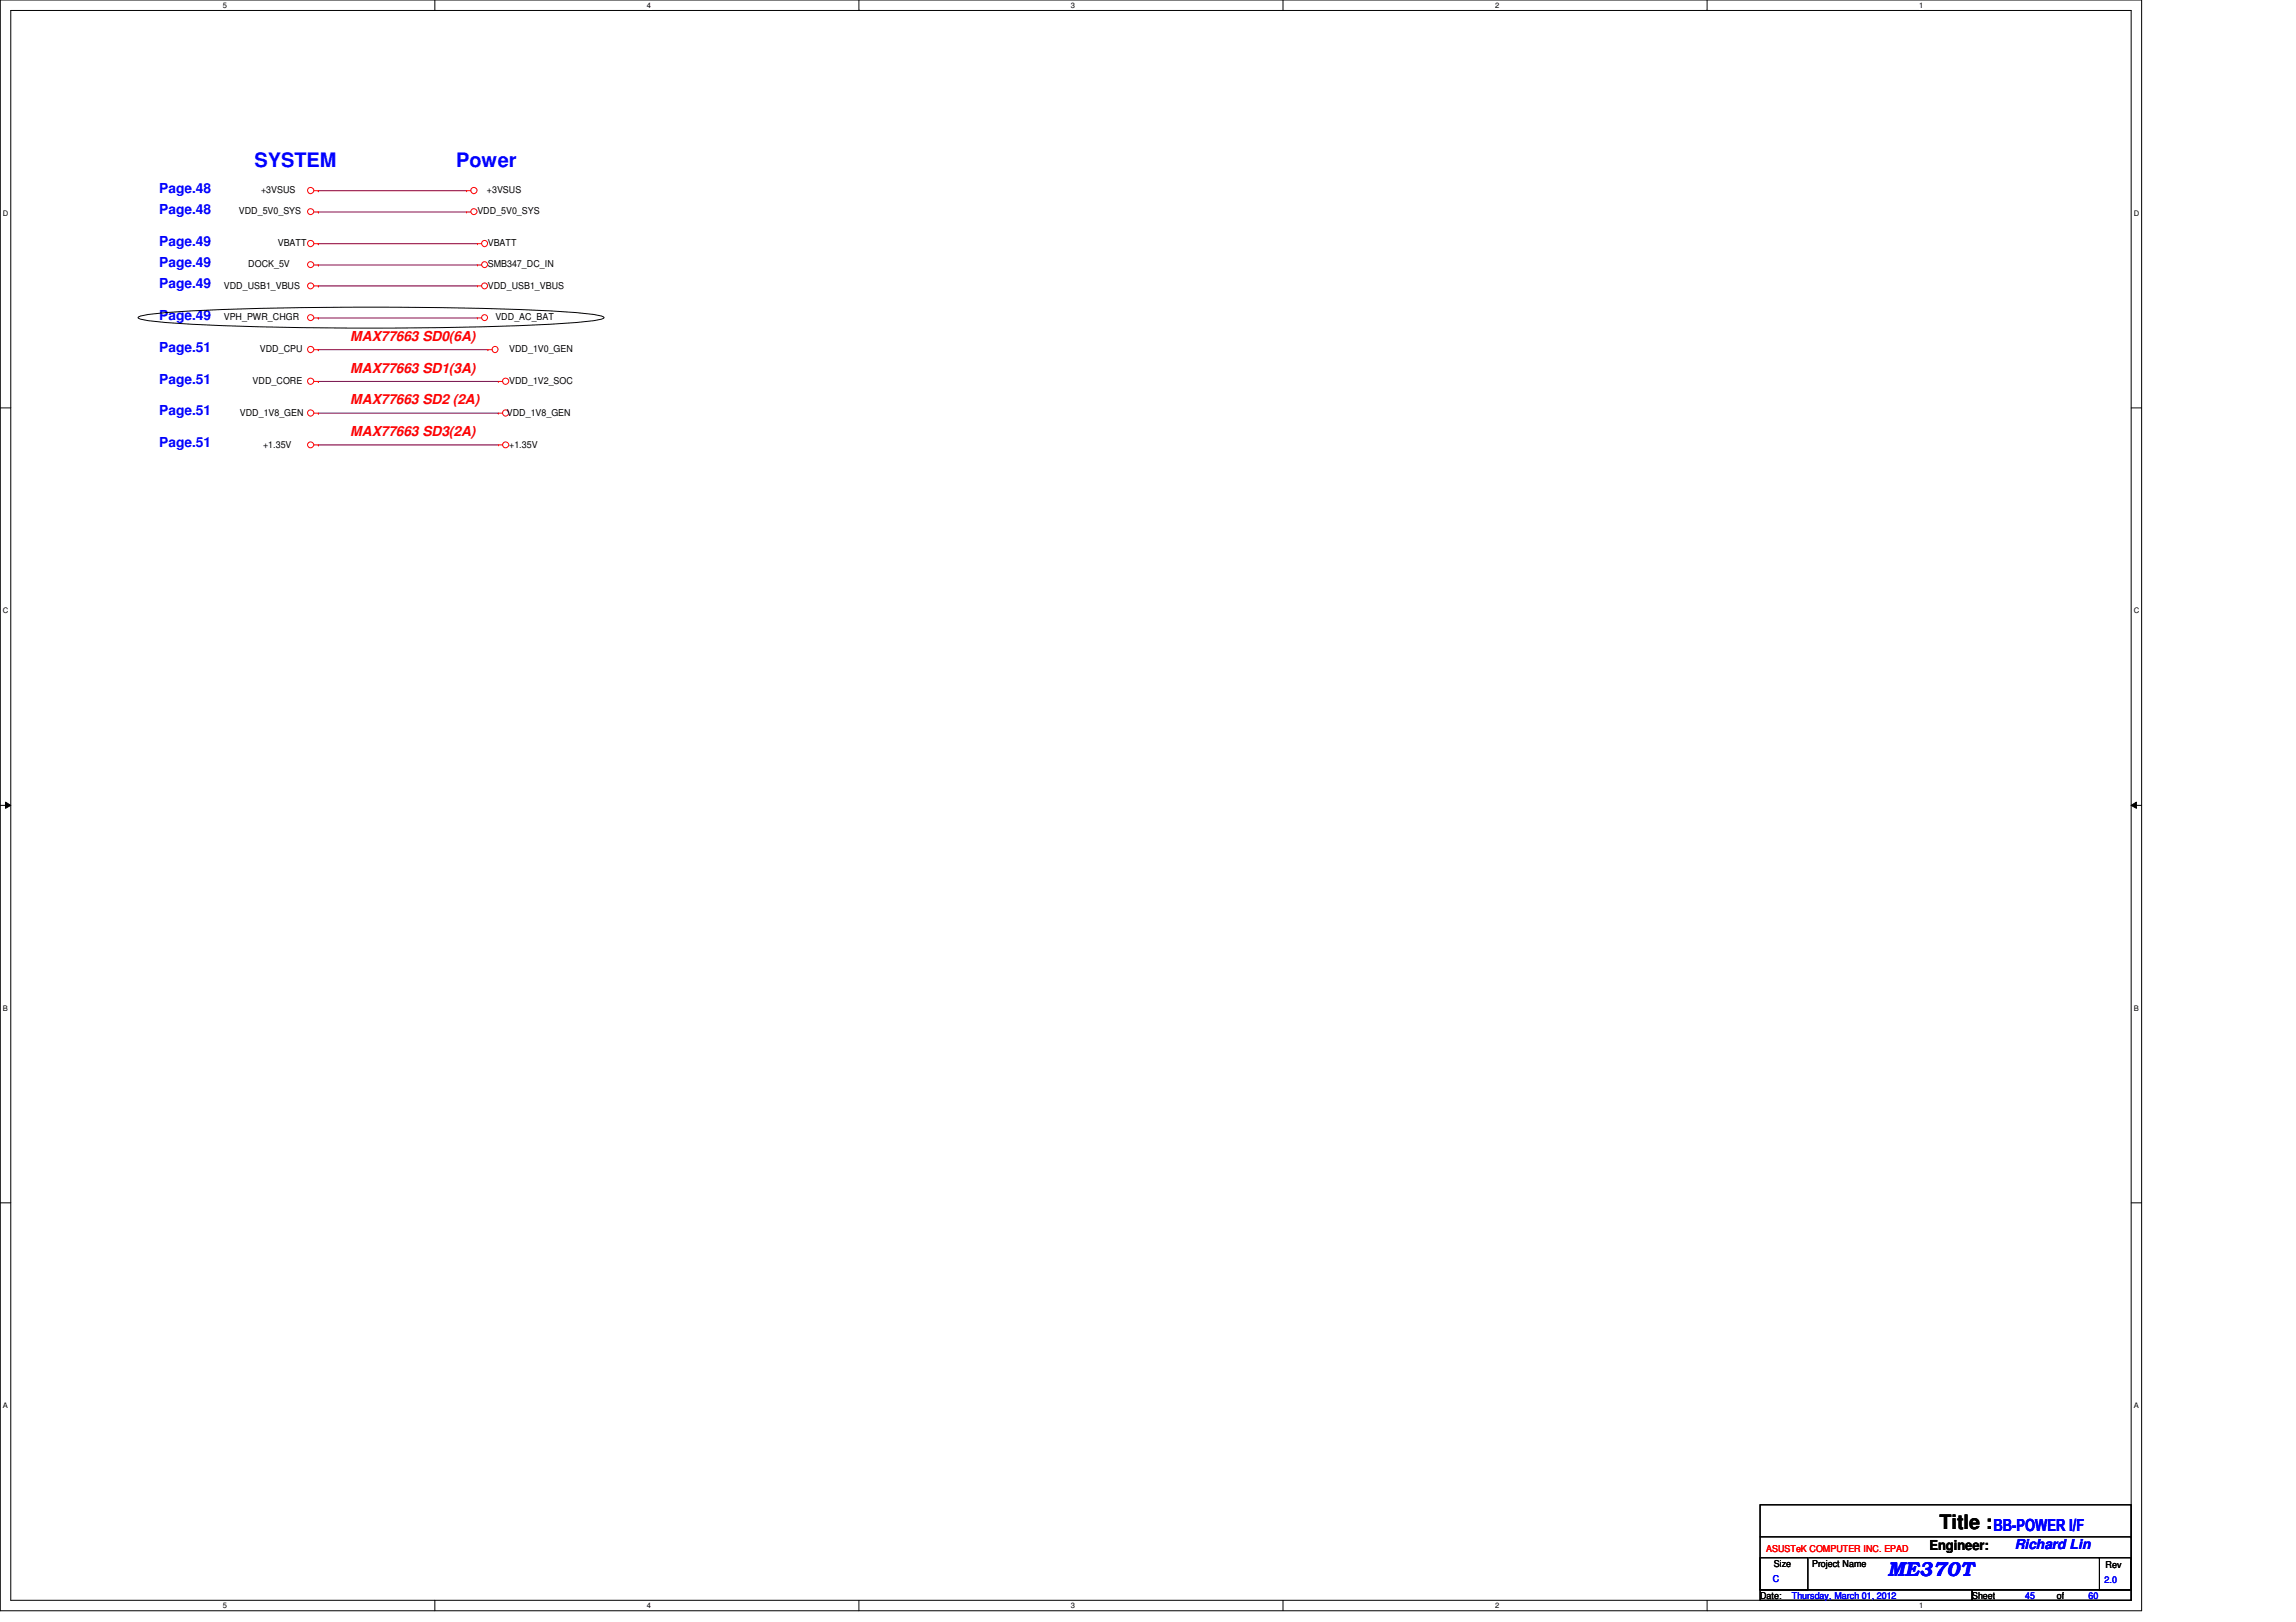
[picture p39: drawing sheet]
<svg xmlns="http://www.w3.org/2000/svg" width="297mm" height="210mm" viewBox="0 0 297 210" stroke-linecap="round" stroke-linejoin="round" font-family="sans-serif">
<defs><g id="words">
<g font-size="2.6" fill="#00f">
<text x="32.9" y="21.6">SYSTEM</text>
<text x="59" y="21.6">Power</text>
<text x="244.2" y="204">ME370T</text>
</g>
<text font-size="2.6" x="250.9" y="197.9">Title :</text>
<text font-size="2.2" fill="#00f" x="257.9" y="198.2">BB-POWER I/F</text>
<g font-size="1.8" fill="#00f">
<text x="20.6" y="24.9">Page.48</text>
<text x="20.6" y="27.7">Page.48</text>
<text x="20.6" y="31.8">Page.49</text>
<text x="20.6" y="34.5">Page.49</text>
<text x="20.6" y="37.3">Page.49</text>
<text x="20.6" y="41.4">Page.49</text>
<text x="20.6" y="45.5">Page.51</text>
<text x="20.6" y="49.7">Page.51</text>
<text x="20.6" y="53.8">Page.51</text>
<text x="20.6" y="57.9">Page.51</text>
<text x="260.6" y="200.5">Richard Lin</text>
</g>
<g font-size="1.8" fill="#f00">
<text x="45.3" y="44.1">MAX77663 SD0(6A)</text>
<text x="45.3" y="48.2">MAX77663 SD1(3A)</text>
<text x="45.3" y="52.3">MAX77663 SD2 (2A)</text>
<text x="45.3" y="56.5">MAX77663 SD3(2A)</text>
</g>
<text font-size="1.8" x="249.6" y="200.5">Engineer:</text>
<g font-size="1.2">
<text x="30.9" y="27.7">VDD_5V0_SYS</text>
<text x="33.8" y="25">+3VSUS</text>
<text x="61.8" y="27.7">VDD_5V0_SYS</text>
<text x="63" y="25">+3VSUS</text>
<text x="32.1" y="34.6">DOCK_5V</text>
<text x="35.9" y="31.8">VBATT</text>
<text x="63.1" y="31.8">VBATT</text>
<text x="63.1" y="34.6">SMB347_DC_IN</text>
<text x="29" y="37.3">VDD_USB1_VBUS</text>
<text x="29" y="41.4">VPH_PWR_CHGR</text>
<text x="63.1" y="37.3">VDD_USB1_VBUS</text>
<text x="64.1" y="41.4">VDD_AC_BAT</text>
<text x="33.6" y="45.6">VDD_CPU</text>
<text x="65.9" y="45.6">VDD_1V0_GEN</text>
<text x="31" y="53.8">VDD_1V8_GEN</text>
<text x="32.7" y="49.7">VDD_CORE</text>
<text x="65.6" y="53.8">VDD_1V8_GEN</text>
<text x="65.9" y="49.7">VDD_1V2_SOC</text>
<text x="34" y="57.9">+1.35V</text>
<text x="65.9" y="57.9">+1.35V</text>
<text x="229.5" y="202.7">Size</text>
<text x="234.4" y="202.7">Project Name</text>
<text x="272.4" y="202.9">Rev</text>
<text x="227.7" y="206.9">Date:</text>
<text x="255.1" y="206.9">Sheet</text>
<text x="266.1" y="206.9">of</text>
</g>
<text font-size="1.2" fill="#f00" x="228.5" y="200.8">ASUSTeK COMPUTER INC. EPAD</text>
<g font-size="1.2" fill="#00f">
<text x="229.4" y="204.7">C</text>
<text x="231.8" y="206.9">Thursday, March 01, 2012</text>
<text x="262" y="206.9">45</text>
<text x="270.2" y="206.9">60</text>
<text x="272.3" y="204.8">2.0</text>
</g>
<g font-size="1">
<text x="28.8" y="1">5</text>
<text x="83.7" y="1">4</text>
<text x="138.6" y="1">3</text>
<text x="193.4" y="1">2</text>
<text x="248.3" y="1">1</text>
<text x=".4" y="27.9">D</text>
<text x="276.1" y="27.9">D</text>
<text x=".4" y="79.4">C</text>
<text x="276.1" y="79.4">C</text>
<text x=".4" y="130.8">B</text>
<text x="276.1" y="130.8">B</text>
<text x=".4" y="182.2">A</text>
<text x="276.1" y="182.2">A</text>
<text x="28.8" y="208.1">5</text>
<text x="83.7" y="208.1">4</text>
<text x="138.6" y="208.1">3</text>
<text x="193.4" y="208.1">2</text>
<text x="248.3" y="208.1">1</text>
</g>
</g></defs>
<path d="M0 0h277.1v208.4h-277.1zM1.4 1.4h274.3v205.7h-274.3z" fill="none" stroke="#000" stroke-width=".13"/>
<g fill="#fff">
<path d="M28.8 .1h.6v1.1h-.6z"/>
<path d="M28.8 207.2h.6v1.1h-.6z"/>
</g>
<path d="M56.3 0v1.4M56.3 207.1v1.3" fill="none" stroke="#000" stroke-width=".13"/>
<g fill="#fff">
<path d="M83.7 .1h.5v1.1h-.5z"/>
<path d="M83.7 207.2h.5v1.1h-.5z"/>
</g>
<path d="M111.1 0v1.4M111.1 207.1v1.3" fill="none" stroke="#000" stroke-width=".13"/>
<g fill="#fff">
<path d="M138.6 .1h.5v1.1h-.5z"/>
<path d="M138.6 207.2h.5v1.1h-.5z"/>
</g>
<path d="M166 0v1.4M166 207.1v1.3" fill="none" stroke="#000" stroke-width=".13"/>
<g fill="#fff">
<path d="M193.4 .1h.6v1.1h-.6z"/>
<path d="M193.4 207.2h.6v1.1h-.6z"/>
</g>
<path d="M220.8 0v1.4M220.8 207.1v1.3" fill="none" stroke="#000" stroke-width=".13"/>
<g fill="#fff">
<path d="M248.3 .1h.5v1.1h-.5z"/>
<path d="M248.3 207.2h.5v1.1h-.5z"/>
<path d="M.4 27.1h.7v1.1h-.7z"/>
<path d="M276.1 27.1h.7v1.1h-.7z"/>
<path d="M.4 78.5h.7v1.1h-.7z"/>
<path d="M276.1 78.5h.7v1.1h-.7z"/>
</g>
<path d="M0 52.8h1.4M275.7 52.8h1.4" fill="none" stroke="#000" stroke-width=".13"/>
<g fill="#fff">
<path d="M.4 129.9h.6v1.1h-.6z"/>
<path d="M276.1 129.9h.6v1.1h-.6z"/>
</g>
<path d="M0 104.2h1.4M.7 103.8l.7 .4-.7 .4zM275.7 104.2l.7-.4v.8zM275.7 104.2h1.4" fill="none" stroke="#000" stroke-width=".13"/>
<path d="M.7 103.8l.7 .4-.7 .4zM275.7 104.2l.7-.4v.8z" fill="#000"/>
<g fill="#fff">
<path d="M.4 181.4h.6v1.1h-.6z"/>
<path d="M276.1 181.4h.6v1.1h-.6z"/>
</g>
<path d="M17.9 41.1a3.7 3.7 0 0 1 2.1-.5 371 371 0 0 1 33.7-.8 234.5 234.5 0 0 1 23.2 .9l1.1 .3 .1 .1a3.9 3.9 0 0 1-2.1 .5 369.9 369.9 0 0 1-33.7 .8 238.1 238.1 0 0 1-23.2-.9l-1.1-.3zM0 155.7h1.4M275.7 155.7h1.4M227.7 194.7h48v11h-48zM227.7 198.9h48M275.7 198.9h.1M227.7 201.6h6.2v4.1h-6.2zM227.7 205.7h27.4v1.4h-27.4zM234 201.6h37.6M255.1 205.7h20.6v1.4h-20.6zM271.6 201.6h4.1v4.1h-4.1zM271.6 201.6h.1" fill="none" stroke="#000" stroke-width=".13"/>
<g fill="none" stroke="#800040" stroke-width=".13">
<path d="M41.2 24.7h.1M41.2 27.4h.1M41.2 31.5h.1M41.2 34.3h.1M41.2 37h.1M41.2 24.7h19.2M41.2 27.4h19.2M41.2 31.5h20.6M41.2 34.3h20.6M41.2 37h20.6M41.2 41.1h.1M41.2 49.4h.1"/>
<path d="M41.2 45.3h.1M41.2 53.5h.1M41.2 57.6h.1M41.2 41.1h20.6M41.2 49.4h23.3M41.2 45.3h21.9M41.2 53.5h23.3M41.2 57.6h23.3"/>
</g>
<g fill="none" stroke="#f00" stroke-width=".13">
<path d="M40.6 24.7h.6M40.6 27.4h.6M40.6 31.5h.6M40.6 34.3h.6M40.6 37h.6M41.2 24.7h.1M41.2 27.4h.1M41.2 31.5h.1M41.2 34.3h.1M41.2 37h.1M60.4 24.7h.1M60.4 27.4h.1"/>
<path d="M60.4 24.7h.5M60.4 27.4h.5M61.8 31.5h.1M61.8 34.3h.1M61.8 37h.1M61.8 31.5h.5M61.8 34.3h.5M61.8 37h.5M40.6 41.1h.6M40.6 45.3h.6M40.6 49.4h.6M40.6 53.5h.6"/>
<path d="M40.6 57.6h.6M41.2 41.1h.1M41.2 45.3h.1M41.2 49.4h.1M41.2 53.5h.1M41.2 57.6h.1M61.8 41.1h.1M61.8 41.1h.5M63.1 45.3h.1M63.1 45.3h.6M64.5 49.4h.1M64.5 53.5h.1"/>
<path d="M64.5 57.6h.1M64.5 49.4h.5M64.5 53.5h.5M64.5 57.6h.5"/>
<circle cx="40.2" cy="31.5" r=".4"/>
<circle cx="40.2" cy="24.7" r=".4"/>
<circle cx="40.2" cy="37" r=".39"/>
<circle cx="40.2" cy="27.4" r=".39"/>
<circle cx="40.2" cy="34.2" r=".39"/>
<circle cx="61.3" cy="24.7" r=".4"/>
<circle cx="61.3" cy="27.4" r=".39"/>
<circle cx="62.7" cy="31.5" r=".39"/>
<circle cx="62.7" cy="37" r=".38"/>
<circle cx="62.7" cy="34.2" r=".38"/>
<circle cx="40.2" cy="49.3" r=".4"/>
<circle cx="40.2" cy="53.4" r=".4"/>
<circle cx="40.2" cy="45.2" r=".4"/>
<circle cx="40.2" cy="41.1" r=".39"/>
<circle cx="40.2" cy="57.6" r=".39"/>
<circle cx="62.7" cy="41.1" r=".38"/>
<circle cx="64" cy="45.2" r=".39"/>
<circle cx="65.4" cy="53.4" r=".4"/>
<circle cx="65.4" cy="49.3" r=".4"/>
<circle cx="65.4" cy="57.6" r=".39"/>
</g>
<use href="#words"/>
</svg>
